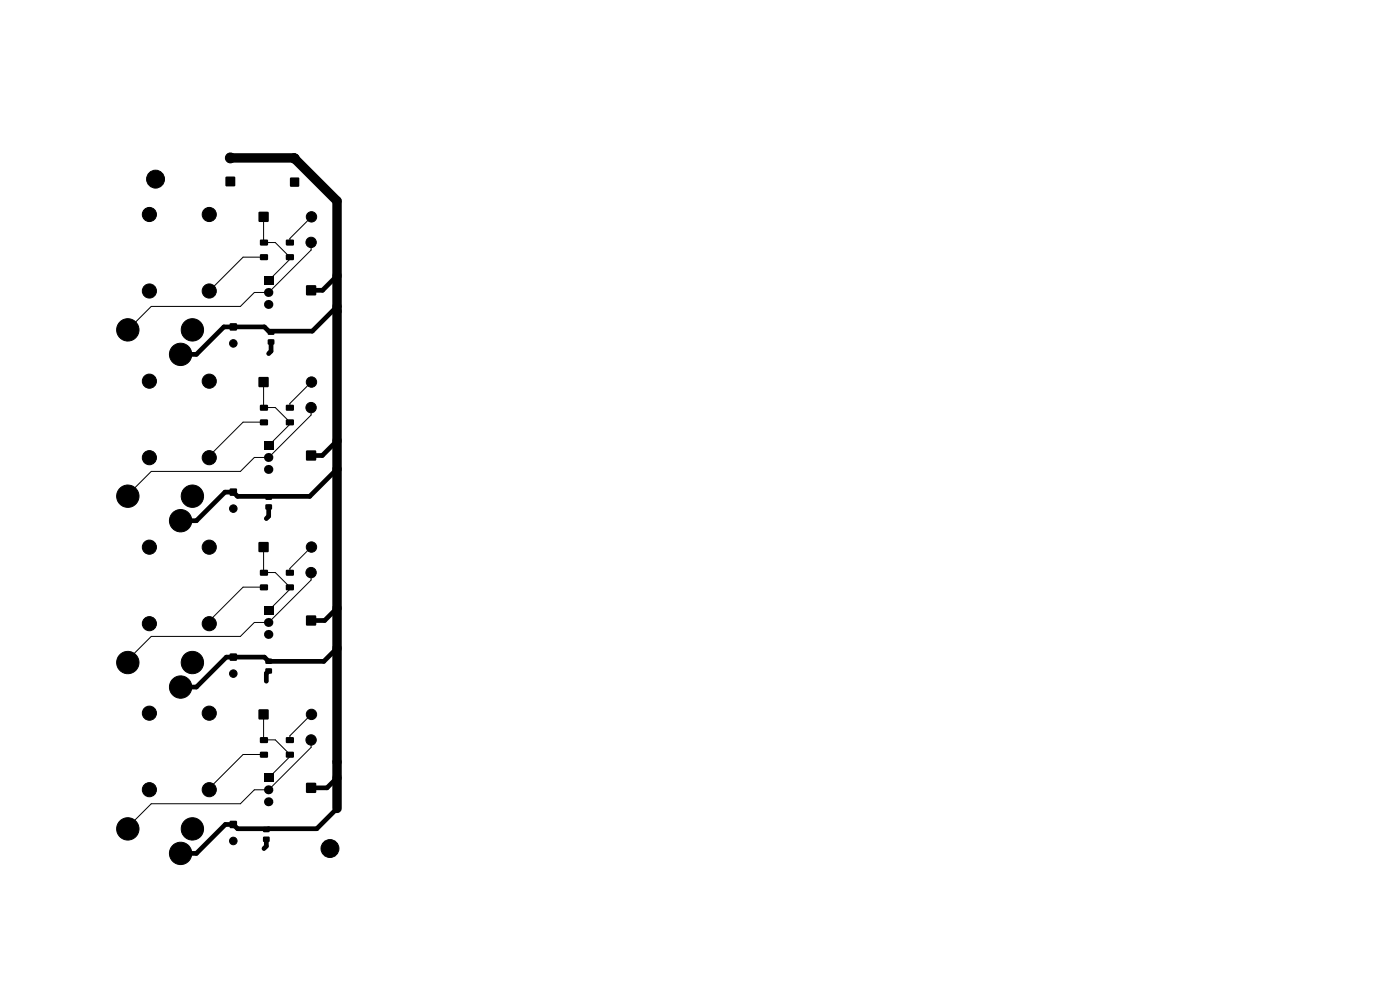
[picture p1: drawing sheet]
<svg xmlns="http://www.w3.org/2000/svg" width="297mm" height="210mm" viewBox="0 0 297 210" stroke-linecap="round" stroke-linejoin="round" font-family="sans-serif">
<g fill="#000" stroke="#000" stroke-width=".21">
<circle cx="33" cy="38" r="1.3"/>
<circle cx="33" cy="38" r="1.9"/>
<circle cx="48.9" cy="33.5" r="1.05"/>
<circle cx="62.5" cy="33.6" r="1"/>
<circle cx="31.7" cy="45.5" r="1.5"/>
<circle cx="44.4" cy="45.5" r="1.5"/>
<circle cx="66" cy="51.4" r="1.1"/>
<circle cx="66.1" cy="46" r="1.1"/>
<circle cx="27.1" cy="70" r="2.37"/>
<circle cx="31.7" cy="61.7" r="1.5"/>
<circle cx="38.3" cy="75.2" r="2.37"/>
<circle cx="40.8" cy="70" r="2.37"/>
<circle cx="44.4" cy="61.7" r="1.5"/>
<circle cx="49.5" cy="72.8" r=".8"/>
<circle cx="57" cy="75" r=".3"/>
<circle cx="31.7" cy="97.1" r="1.5"/>
<circle cx="31.7" cy="80.9" r="1.5"/>
<circle cx="44.4" cy="97.1" r="1.5"/>
<circle cx="44.4" cy="80.9" r="1.5"/>
<circle cx="66" cy="86.5" r="1.1"/>
<circle cx="66.1" cy="81" r="1.1"/>
<circle cx="27.1" cy="105.3" r="2.37"/>
<circle cx="31.7" cy="116.1" r="1.5"/>
<circle cx="38.3" cy="110.5" r="2.37"/>
<circle cx="40.8" cy="105.3" r="2.37"/>
<circle cx="44.4" cy="116.1" r="1.5"/>
<circle cx="49.5" cy="107.9" r=".8"/>
<circle cx="56.5" cy="110" r=".3"/>
<circle cx="66.1" cy="116" r="1.1"/>
<circle cx="31.7" cy="132.3" r="1.5"/>
<circle cx="44.4" cy="132.3" r="1.5"/>
<circle cx="66" cy="121.5" r="1.1"/>
<circle cx="27.1" cy="140.5" r="2.37"/>
<circle cx="31.7" cy="151.3" r="1.5"/>
<circle cx="38.3" cy="145.7" r="2.37"/>
<circle cx="40.8" cy="140.5" r="2.37"/>
<circle cx="44.4" cy="151.3" r="1.5"/>
<circle cx="49.5" cy="142.9" r=".8"/>
<circle cx="56.5" cy="144.5" r=".3"/>
<circle cx="66" cy="157" r="1.1"/>
<circle cx="66.1" cy="151.5" r="1.1"/>
<circle cx="27.1" cy="175.8" r="2.37"/>
<circle cx="31.7" cy="167.5" r="1.5"/>
<circle cx="40.8" cy="175.8" r="2.37"/>
<circle cx="44.4" cy="167.5" r="1.5"/>
<circle cx="49.5" cy="178.4" r=".8"/>
<circle cx="70" cy="180" r="1.3"/>
<circle cx="38.3" cy="181" r="2.37"/>
<circle cx="56" cy="180" r=".3"/>
<circle cx="70" cy="180" r="1.9"/>
</g>
<g fill="#000">
<path d="M47.9 37.5h1.9v2h-1.9zM61.6 37.7h1.8v1.9h-1.8zM54.9 45h2v2h-2zM55.2 54h1.6v1.1h-1.6zM55.2 50.9h1.6v1.1h-1.6zM56 58.5h2v2h-2zM60.7 50.9h1.6v1.1h-1.6zM60.7 54h1.6v1.1h-1.6zM48.8 68.6h1.4v1.5h-1.4zM56.8 72h1.4v1.1h-1.4zM56.8 69.9h1.4v1.1h-1.4zM65 60.6h2v2h-2z"/>
<path d="M54.9 80h2v2.1h-2zM55.2 89h1.6v1.2h-1.6zM55.2 85.9h1.6v1.2h-1.6zM56 93.5h2v2h-2zM60.7 85.9h1.6v1.2h-1.6zM60.7 89h1.6v1.2h-1.6zM65 95.6h2v2.1h-2zM48.8 103.7h1.4v1.4h-1.4zM54.9 115h2v2.1h-2zM56.3 107h1.4v1.1h-1.4zM56.3 104.9h1.4v1.1h-1.4zM48.8 138.7h1.4v1.4h-1.4z"/>
<path d="M55.2 124h1.6v1.2h-1.6zM55.2 120.9h1.6v1.2h-1.6zM56 128.5h2v2h-2zM60.7 120.9h1.6v1.2h-1.6zM60.7 124h1.6v1.2h-1.6zM65 130.6h2v2.1h-2zM54.9 150.5h2v2.1h-2zM55.2 156.4h1.6v1.2h-1.6zM56.3 141.8h1.3v1h-1.3zM56.3 139.7h1.3v1.1h-1.3zM60.7 156.4h1.6v1.2h-1.6zM60.7 159.5h1.6v1.2h-1.6z"/>
<path d="M48.8 174.2h1.4v1.4h-1.4zM55.2 159.5h1.6v1.2h-1.6zM56 164h2v2h-2zM55.8 177.5h1.4v1.1h-1.4zM55.8 175.4h1.4v1.1h-1.4zM65 166.1h2v2.1h-2z"/>
</g>
<path d="M57 62h.1M57 64.6h.1M57 97h.1M57 99.6h.1M57 132h.1M57 134.6h.1M57 167.5h.1M57 170.1h.1" fill="none" stroke="#000" stroke-width="1.9"/>
<path d="M71.5 58.5l-3.1 3.1h-2.4M57.5 72.5v2l-.5 .5M71.5 65l-5.2 5.3h-9.3l-.9-1h-8.6l-5.8 5.9h-3.4M71.5 93.5l-3.1 3.1h-2.4M71.5 99.5l-5.8 5.8h-15.3l-.9-.9h-1.8l-6 6.1h-3.4M57 107.5v2l-.5 .5M71.5 137.5l-2.8 2.8h-11.7l-.9-.9h-8.1l-6.3 6.3h-3.4M71.5 129l-2.6 2.6h-2.9M57 142.3l-.5 .5v1.7M56.5 178v1.5l-.5 .5M71.5 171.5l-4.3 4.3h-16.8l-.9-.9h-1.7l-6.1 6.1h-3.4M71.5 165l-2.1 2.1h-3.4" fill="none" stroke="#000" stroke-width="1"/>
<g fill="none" stroke="#000" stroke-width=".21">
<path d="M55.9 46v5.4l2.5 .1 3.1 3.1v.4l-4.5 4.5M56 54.6h-4.4l-7.2 7.1M66 51.4v1.6l-9 9h-3l-3 3h-18.9l-5 5M66.1 46l-4.6 4.6v.9M49.6 72.8h-.1M55.9 81v5.4l2.5 .1 3.1 3.1v.4l-4.5 4.5M56 89.6h-4.4l-7.2 7.1M66 86.4v1.6l-9 9h-3l-3 3h-18.9l-5 5M66.1 81l-4.6 4.6v.9M49.6 107.8h-.1M55.9 116v5.4l2.5 .1 3.1 3.1v.4l-4.5 4.5M66.1 116l-4.6 4.6v.9"/>
<path d="M56 124.6h-4.4l-7.2 7.1M66 121.4v1.6l-9 9h-3l-3 3h-18.9l-5 5M49.6 142.8h-.1M55.9 151.5v5.4l2.5 .1 3.1 3.1v.4l-4.5 4.5M66 156.9v1.6l-9 9h-3l-3 3h-18.9l-5 5M66.1 151.5l-4.6 4.6v.9M49.6 178.3h-.1M56 160.1h-4.4l-7.2 7.1"/>
</g>
<path d="M48.9 33.5h13.5l9.1 9.1v128.9" fill="none" stroke="#000" stroke-width="2"/>
</svg>
